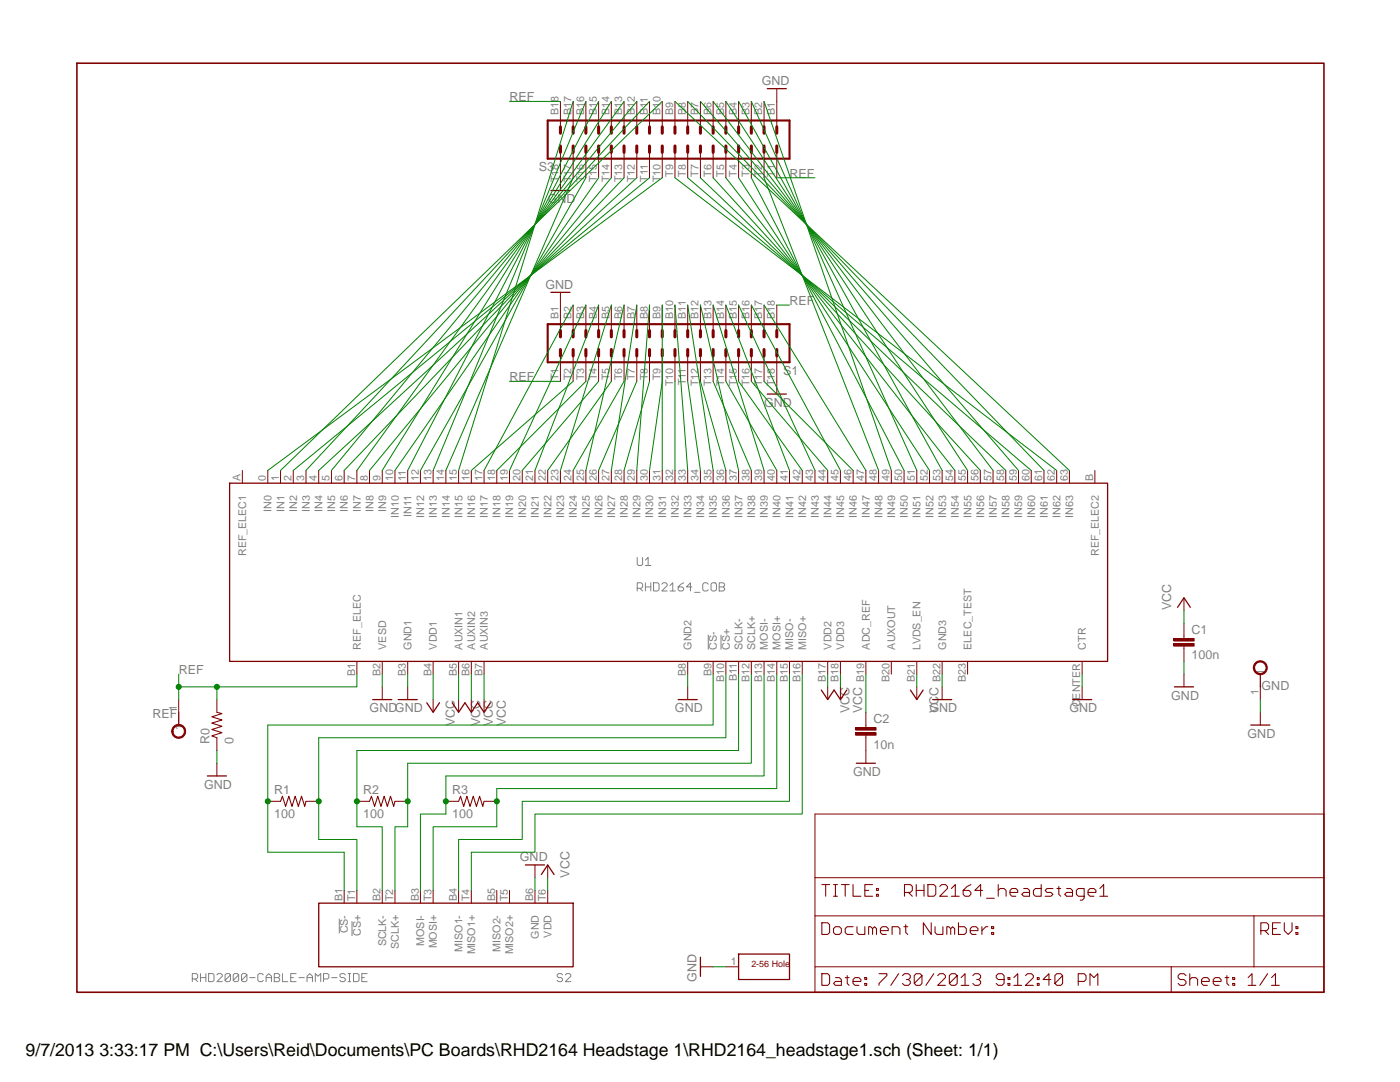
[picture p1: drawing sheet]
<svg xmlns="http://www.w3.org/2000/svg" width="279mm" height="216mm" viewBox="0 0 279 216" stroke-linecap="round" stroke-linejoin="round" font-family="sans-serif">
<defs><g id="words">
<text font-size="3.5" x="5.1" y="210.6">9/7/2013 3:33:17 PM C:\Users\Reid\Documents\PC Boards\RHD2164 Headstage 1\RHD2164_headstage1.sch (Sheet: 1/1)</text>
<g font-size="2.5" fill="#808080">
<text x="152" y="16.9">GND</text>
<text x="101.7" y="20.2">REF</text>
<text x="107.5" y="34.2">S3</text>
<text x="157.6" y="35.5">REF</text>
<text x="109.3" y="40.6">GND</text>
<text x="108.8" y="57.6">GND</text>
<text x="157.6" y="60.9">REF</text>
<text x="101.7" y="76.1">REF</text>
<text x="156.3" y="74.8">S1</text>
<text x="152.5" y="81.2">GND</text>
<text x="233.7" y="121.8" transform="rotate(-90 233.7 121.8)">VCC</text>
<text x="237.8" y="131.6">100n</text>
<text x="237.8" y="126.5">C1</text>
<text x="35.7" y="134.5">REF</text>
<text x="251.8" y="137.7">GND</text>
<text x="30.4" y="143.3">REF</text>
<text x="73.8" y="142.1">GNDGND</text>
<text x="134.7" y="142.1">GND</text>
<text x="169.5" y="142.3" transform="rotate(-90 169.5 142.3)">VCC</text>
<text x="172" y="142.3" transform="rotate(-90 172 142.3)">VCC</text>
<text x="185.5" y="142.1">GND</text>
<text x="187.3" y="142.3" transform="rotate(-90 187.3 142.3)">VCC</text>
<text x="213.4" y="142.1">GND</text>
<text x="233.7" y="139.6">GND</text>
<text x="41.8" y="148.5" transform="rotate(-90 41.8 148.5)">R0</text>
<text x="46.6" y="148.5" transform="rotate(-90 46.6 148.5)">0</text>
<text x="90.8" y="144.9" transform="rotate(-90 90.8 144.9)">VCC</text>
<text x="95.8" y="144.9" transform="rotate(-90 95.8 144.9)">VCC</text>
<text x="98.4" y="144.9" transform="rotate(-90 98.4 144.9)">VCC</text>
<text x="100.9" y="144.9" transform="rotate(-90 100.9 144.9)">VCC</text>
<text x="174.3" y="144.3">C2</text>
<text x="174.3" y="149.4">10n</text>
<text x="249" y="147.2">GND</text>
<text x="170.3" y="154.8">GND</text>
<text x="40.7" y="157.4">GND</text>
<text x="54.7" y="158.4">R1</text>
<text x="72.5" y="158.4">R2</text>
<text x="90.3" y="158.4">R3</text>
<text x="54.7" y="163.2">100</text>
<text x="72.5" y="163.2">100</text>
<text x="90.3" y="163.2">100</text>
<text x="103.8" y="171.8">GND</text>
<text x="113.6" y="175.1" transform="rotate(-90 113.6 175.1)">VCC</text>
<text x="139" y="195.9" transform="rotate(-90 139 195.9)">GND</text>
</g>
<g font-size="2.1" fill="#808080">
<text x="111.5" y="23" transform="rotate(-90 111.5 23)">B18</text>
<text x="114" y="23" transform="rotate(-90 114 23)">B17</text>
<text x="116.6" y="23" transform="rotate(-90 116.6 23)">B16</text>
<text x="119.1" y="23" transform="rotate(-90 119.1 23)">B15</text>
<text x="121.6" y="23" transform="rotate(-90 121.6 23)">B14</text>
<text x="124.2" y="23" transform="rotate(-90 124.2 23)">B13</text>
<text x="126.7" y="23" transform="rotate(-90 126.7 23)">B12</text>
<text x="129.3" y="23" transform="rotate(-90 129.3 23)">B11</text>
<text x="131.8" y="23" transform="rotate(-90 131.8 23)">B10</text>
<text x="134.3" y="23" transform="rotate(-90 134.3 23)">B9</text>
<text x="136.9" y="23" transform="rotate(-90 136.9 23)">B8</text>
<text x="139.4" y="23" transform="rotate(-90 139.4 23)">B7</text>
<text x="142" y="23" transform="rotate(-90 142 23)">B6</text>
<text x="144.5" y="23" transform="rotate(-90 144.5 23)">B5</text>
<text x="147" y="23" transform="rotate(-90 147 23)">B4</text>
<text x="149.6" y="23" transform="rotate(-90 149.6 23)">B3</text>
<text x="152.1" y="23" transform="rotate(-90 152.1 23)">B2</text>
<text x="154.7" y="23" transform="rotate(-90 154.7 23)">B1</text>
<text x="134.3" y="35.2" transform="rotate(-90 134.3 35.2)">T9</text>
<text x="136.9" y="35.2" transform="rotate(-90 136.9 35.2)">T8</text>
<text x="139.4" y="35.2" transform="rotate(-90 139.4 35.2)">T7</text>
<text x="142" y="35.2" transform="rotate(-90 142 35.2)">T6</text>
<text x="144.5" y="35.2" transform="rotate(-90 144.5 35.2)">T5</text>
<text x="147" y="35.2" transform="rotate(-90 147 35.2)">T4</text>
<text x="149.6" y="35.2" transform="rotate(-90 149.6 35.2)">T3</text>
<text x="152.1" y="35.2" transform="rotate(-90 152.1 35.2)">T2</text>
<text x="154.7" y="35.2" transform="rotate(-90 154.7 35.2)">T1</text>
<text x="111.5" y="36.4" transform="rotate(-90 111.5 36.4)">T18</text>
<text x="114" y="36.4" transform="rotate(-90 114 36.4)">T17</text>
<text x="116.6" y="36.4" transform="rotate(-90 116.6 36.4)">T16</text>
<text x="119.1" y="36.4" transform="rotate(-90 119.1 36.4)">T15</text>
<text x="121.6" y="36.4" transform="rotate(-90 121.6 36.4)">T14</text>
<text x="124.2" y="36.4" transform="rotate(-90 124.2 36.4)">T13</text>
<text x="126.7" y="36.4" transform="rotate(-90 126.7 36.4)">T12</text>
<text x="129.3" y="36.3" transform="rotate(-90 129.3 36.3)">T11</text>
<text x="131.8" y="36.4" transform="rotate(-90 131.8 36.4)">T10</text>
<text x="111.5" y="63.6" transform="rotate(-90 111.5 63.6)">B1</text>
<text x="114" y="63.6" transform="rotate(-90 114 63.6)">B2</text>
<text x="116.6" y="63.6" transform="rotate(-90 116.6 63.6)">B3</text>
<text x="119.1" y="63.6" transform="rotate(-90 119.1 63.6)">B4</text>
<text x="121.6" y="63.6" transform="rotate(-90 121.6 63.6)">B5</text>
<text x="124.2" y="63.6" transform="rotate(-90 124.2 63.6)">B6</text>
<text x="126.7" y="63.6" transform="rotate(-90 126.7 63.6)">B7</text>
<text x="129.3" y="63.6" transform="rotate(-90 129.3 63.6)">B8</text>
<text x="131.8" y="63.6" transform="rotate(-90 131.8 63.6)">B9</text>
<text x="134.3" y="63.6" transform="rotate(-90 134.3 63.6)">B10</text>
<text x="136.9" y="63.6" transform="rotate(-90 136.9 63.6)">B11</text>
<text x="139.4" y="63.6" transform="rotate(-90 139.4 63.6)">B12</text>
<text x="142" y="63.6" transform="rotate(-90 142 63.6)">B13</text>
<text x="144.5" y="63.6" transform="rotate(-90 144.5 63.6)">B14</text>
<text x="147" y="63.6" transform="rotate(-90 147 63.6)">B15</text>
<text x="149.6" y="63.6" transform="rotate(-90 149.6 63.6)">B16</text>
<text x="152.1" y="63.6" transform="rotate(-90 152.1 63.6)">B17</text>
<text x="154.7" y="63.6" transform="rotate(-90 154.7 63.6)">B18</text>
<text x="111.5" y="75.9" transform="rotate(-90 111.5 75.9)">T1</text>
<text x="114" y="75.9" transform="rotate(-90 114 75.9)">T2</text>
<text x="116.6" y="75.9" transform="rotate(-90 116.6 75.9)">T3</text>
<text x="119.1" y="75.9" transform="rotate(-90 119.1 75.9)">T4</text>
<text x="121.6" y="75.9" transform="rotate(-90 121.6 75.9)">T5</text>
<text x="124.2" y="75.9" transform="rotate(-90 124.2 75.9)">T6</text>
<text x="126.7" y="75.9" transform="rotate(-90 126.7 75.9)">T7</text>
<text x="129.3" y="75.9" transform="rotate(-90 129.3 75.9)">T8</text>
<text x="131.8" y="75.9" transform="rotate(-90 131.8 75.9)">T9</text>
<text x="134.3" y="77" transform="rotate(-90 134.3 77)">T10</text>
<text x="136.9" y="76.9" transform="rotate(-90 136.9 76.9)">T11</text>
<text x="139.4" y="77" transform="rotate(-90 139.4 77)">T12</text>
<text x="142" y="77" transform="rotate(-90 142 77)">T13</text>
<text x="144.5" y="77" transform="rotate(-90 144.5 77)">T14</text>
<text x="147" y="77" transform="rotate(-90 147 77)">T15</text>
<text x="149.6" y="77" transform="rotate(-90 149.6 77)">T16</text>
<text x="152.1" y="77" transform="rotate(-90 152.1 77)">T17</text>
<text x="154.7" y="77" transform="rotate(-90 154.7 77)">T18</text>
<text x="48" y="96.1" transform="rotate(-90 48 96.1)">A</text>
<text x="53.1" y="96.1" transform="rotate(-90 53.1 96.1)">0</text>
<text x="55.6" y="96.1" transform="rotate(-90 55.6 96.1)">1</text>
<text x="58.2" y="96.1" transform="rotate(-90 58.2 96.1)">2</text>
<text x="60.7" y="96.1" transform="rotate(-90 60.7 96.1)">3</text>
<text x="63.2" y="96.1" transform="rotate(-90 63.2 96.1)">4</text>
<text x="65.8" y="96.1" transform="rotate(-90 65.8 96.1)">5</text>
<text x="68.3" y="96.1" transform="rotate(-90 68.3 96.1)">6</text>
<text x="70.9" y="96.1" transform="rotate(-90 70.9 96.1)">7</text>
<text x="73.4" y="96.1" transform="rotate(-90 73.4 96.1)">8</text>
<text x="75.9" y="96.1" transform="rotate(-90 75.9 96.1)">9</text>
<text x="78.5" y="96.1" transform="rotate(-90 78.5 96.1)">10</text>
<text x="81" y="96.1" transform="rotate(-90 81 96.1)">11</text>
<text x="83.6" y="96.1" transform="rotate(-90 83.6 96.1)">12</text>
<text x="86.1" y="96.1" transform="rotate(-90 86.1 96.1)">13</text>
<text x="88.6" y="96.1" transform="rotate(-90 88.6 96.1)">14</text>
<text x="91.2" y="96.1" transform="rotate(-90 91.2 96.1)">15</text>
<text x="93.7" y="96.1" transform="rotate(-90 93.7 96.1)">16</text>
<text x="96.3" y="96.1" transform="rotate(-90 96.3 96.1)">17</text>
<text x="98.8" y="96.1" transform="rotate(-90 98.8 96.1)">18</text>
<text x="101.3" y="96.1" transform="rotate(-90 101.3 96.1)">19</text>
<text x="103.9" y="96.1" transform="rotate(-90 103.9 96.1)">20</text>
<text x="106.4" y="96.1" transform="rotate(-90 106.4 96.1)">21</text>
<text x="108.9" y="96.1" transform="rotate(-90 108.9 96.1)">22</text>
<text x="111.5" y="96.1" transform="rotate(-90 111.5 96.1)">23</text>
<text x="114" y="96.1" transform="rotate(-90 114 96.1)">24</text>
<text x="116.6" y="96.1" transform="rotate(-90 116.6 96.1)">25</text>
<text x="119.1" y="96.1" transform="rotate(-90 119.1 96.1)">26</text>
<text x="121.6" y="96.1" transform="rotate(-90 121.6 96.1)">27</text>
<text x="124.2" y="96.1" transform="rotate(-90 124.2 96.1)">28</text>
<text x="126.7" y="96.1" transform="rotate(-90 126.7 96.1)">29</text>
<text x="129.3" y="96.1" transform="rotate(-90 129.3 96.1)">30</text>
<text x="131.8" y="96.1" transform="rotate(-90 131.8 96.1)">31</text>
<text x="134.3" y="96.1" transform="rotate(-90 134.3 96.1)">32</text>
<text x="136.9" y="96.1" transform="rotate(-90 136.9 96.1)">33</text>
<text x="139.4" y="96.1" transform="rotate(-90 139.4 96.1)">34</text>
<text x="142" y="96.1" transform="rotate(-90 142 96.1)">35</text>
<text x="144.5" y="96.1" transform="rotate(-90 144.5 96.1)">36</text>
<text x="147" y="96.1" transform="rotate(-90 147 96.1)">37</text>
<text x="149.6" y="96.1" transform="rotate(-90 149.6 96.1)">38</text>
<text x="152.1" y="96.1" transform="rotate(-90 152.1 96.1)">39</text>
<text x="154.7" y="96.1" transform="rotate(-90 154.7 96.1)">40</text>
<text x="157.2" y="96.1" transform="rotate(-90 157.2 96.1)">41</text>
<text x="159.7" y="96.1" transform="rotate(-90 159.7 96.1)">42</text>
<text x="162.3" y="96.1" transform="rotate(-90 162.3 96.1)">43</text>
<text x="164.8" y="96.1" transform="rotate(-90 164.8 96.1)">44</text>
<text x="167.4" y="96.1" transform="rotate(-90 167.4 96.1)">45</text>
<text x="169.9" y="96.1" transform="rotate(-90 169.9 96.1)">46</text>
<text x="172.4" y="96.1" transform="rotate(-90 172.4 96.1)">47</text>
<text x="175" y="96.1" transform="rotate(-90 175 96.1)">48</text>
<text x="177.5" y="96.1" transform="rotate(-90 177.5 96.1)">49</text>
<text x="180.1" y="96.1" transform="rotate(-90 180.1 96.1)">50</text>
<text x="182.6" y="96.1" transform="rotate(-90 182.6 96.1)">51</text>
<text x="185.1" y="96.1" transform="rotate(-90 185.1 96.1)">52</text>
<text x="187.7" y="96.1" transform="rotate(-90 187.7 96.1)">53</text>
<text x="190.2" y="96.1" transform="rotate(-90 190.2 96.1)">54</text>
<text x="192.8" y="96.1" transform="rotate(-90 192.8 96.1)">55</text>
<text x="195.3" y="96.1" transform="rotate(-90 195.3 96.1)">56</text>
<text x="197.8" y="96.1" transform="rotate(-90 197.8 96.1)">57</text>
<text x="200.4" y="96.1" transform="rotate(-90 200.4 96.1)">58</text>
<text x="202.9" y="96.1" transform="rotate(-90 202.9 96.1)">59</text>
<text x="205.5" y="96.1" transform="rotate(-90 205.5 96.1)">60</text>
<text x="208" y="96.1" transform="rotate(-90 208 96.1)">61</text>
<text x="210.5" y="96.1" transform="rotate(-90 210.5 96.1)">62</text>
<text x="213.1" y="96.1" transform="rotate(-90 213.1 96.1)">63</text>
<text x="218.1" y="96.1" transform="rotate(-90 218.1 96.1)">B</text>
<text x="54.2" y="102.1" transform="rotate(-90 54.2 102.1)">IN0</text>
<text x="56.7" y="102.1" transform="rotate(-90 56.7 102.1)">IN1</text>
<text x="59.3" y="102.1" transform="rotate(-90 59.3 102.1)">IN2</text>
<text x="61.8" y="102.1" transform="rotate(-90 61.8 102.1)">IN3</text>
<text x="64.4" y="102.1" transform="rotate(-90 64.4 102.1)">IN4</text>
<text x="66.9" y="102.1" transform="rotate(-90 66.9 102.1)">IN5</text>
<text x="69.4" y="102.1" transform="rotate(-90 69.4 102.1)">IN6</text>
<text x="72" y="102.1" transform="rotate(-90 72 102.1)">IN7</text>
<text x="74.5" y="102.1" transform="rotate(-90 74.5 102.1)">IN8</text>
<text x="77.1" y="102.1" transform="rotate(-90 77.1 102.1)">IN9</text>
<text x="79.6" y="103.3" transform="rotate(-90 79.6 103.3)">IN10</text>
<text x="82.1" y="103.1" transform="rotate(-90 82.1 103.1)">IN11</text>
<text x="84.7" y="103.3" transform="rotate(-90 84.7 103.3)">IN12</text>
<text x="87.2" y="103.3" transform="rotate(-90 87.2 103.3)">IN13</text>
<text x="89.7" y="103.3" transform="rotate(-90 89.7 103.3)">IN14</text>
<text x="92.3" y="103.3" transform="rotate(-90 92.3 103.3)">IN15</text>
<text x="94.8" y="103.3" transform="rotate(-90 94.8 103.3)">IN16</text>
<text x="97.4" y="103.3" transform="rotate(-90 97.4 103.3)">IN17</text>
<text x="99.9" y="103.3" transform="rotate(-90 99.9 103.3)">IN18</text>
<text x="102.4" y="103.3" transform="rotate(-90 102.4 103.3)">IN19</text>
<text x="105" y="103.3" transform="rotate(-90 105 103.3)">IN20</text>
<text x="107.5" y="103.3" transform="rotate(-90 107.5 103.3)">IN21</text>
<text x="110.1" y="103.3" transform="rotate(-90 110.1 103.3)">IN22</text>
<text x="112.6" y="103.3" transform="rotate(-90 112.6 103.3)">IN23</text>
<text x="115.1" y="103.3" transform="rotate(-90 115.1 103.3)">IN24</text>
<text x="117.7" y="103.3" transform="rotate(-90 117.7 103.3)">IN25</text>
<text x="120.2" y="103.3" transform="rotate(-90 120.2 103.3)">IN26</text>
<text x="122.8" y="103.3" transform="rotate(-90 122.8 103.3)">IN27</text>
<text x="125.3" y="103.3" transform="rotate(-90 125.3 103.3)">IN28</text>
<text x="127.8" y="103.3" transform="rotate(-90 127.8 103.3)">IN29</text>
<text x="130.4" y="103.3" transform="rotate(-90 130.4 103.3)">IN30</text>
<text x="132.9" y="103.3" transform="rotate(-90 132.9 103.3)">IN31</text>
<text x="135.5" y="103.3" transform="rotate(-90 135.5 103.3)">IN32</text>
<text x="138" y="103.3" transform="rotate(-90 138 103.3)">IN33</text>
<text x="140.5" y="103.3" transform="rotate(-90 140.5 103.3)">IN34</text>
<text x="143.1" y="103.3" transform="rotate(-90 143.1 103.3)">IN35</text>
<text x="145.6" y="103.3" transform="rotate(-90 145.6 103.3)">IN36</text>
<text x="148.2" y="103.3" transform="rotate(-90 148.2 103.3)">IN37</text>
<text x="150.7" y="103.3" transform="rotate(-90 150.7 103.3)">IN38</text>
<text x="153.2" y="103.3" transform="rotate(-90 153.2 103.3)">IN39</text>
<text x="155.8" y="103.3" transform="rotate(-90 155.8 103.3)">IN40</text>
<text x="158.3" y="103.3" transform="rotate(-90 158.3 103.3)">IN41</text>
<text x="160.9" y="103.3" transform="rotate(-90 160.9 103.3)">IN42</text>
<text x="163.4" y="103.3" transform="rotate(-90 163.4 103.3)">IN43</text>
<text x="165.9" y="103.3" transform="rotate(-90 165.9 103.3)">IN44</text>
<text x="168.5" y="103.3" transform="rotate(-90 168.5 103.3)">IN45</text>
<text x="171" y="103.3" transform="rotate(-90 171 103.3)">IN46</text>
<text x="173.6" y="103.3" transform="rotate(-90 173.6 103.3)">IN47</text>
<text x="176.1" y="103.3" transform="rotate(-90 176.1 103.3)">IN48</text>
<text x="178.6" y="103.3" transform="rotate(-90 178.6 103.3)">IN49</text>
<text x="181.2" y="103.3" transform="rotate(-90 181.2 103.3)">IN50</text>
<text x="183.7" y="103.3" transform="rotate(-90 183.7 103.3)">IN51</text>
<text x="186.3" y="103.3" transform="rotate(-90 186.3 103.3)">IN52</text>
<text x="188.8" y="103.3" transform="rotate(-90 188.8 103.3)">IN53</text>
<text x="191.3" y="103.3" transform="rotate(-90 191.3 103.3)">IN54</text>
<text x="193.9" y="103.3" transform="rotate(-90 193.9 103.3)">IN55</text>
<text x="196.4" y="103.3" transform="rotate(-90 196.4 103.3)">IN56</text>
<text x="198.9" y="103.3" transform="rotate(-90 198.9 103.3)">IN57</text>
<text x="201.5" y="103.3" transform="rotate(-90 201.5 103.3)">IN58</text>
<text x="204" y="103.3" transform="rotate(-90 204 103.3)">IN59</text>
<text x="206.6" y="103.3" transform="rotate(-90 206.6 103.3)">IN60</text>
<text x="209.1" y="103.3" transform="rotate(-90 209.1 103.3)">IN61</text>
<text x="211.6" y="103.3" transform="rotate(-90 211.6 103.3)">IN62</text>
<text x="214.2" y="103.3" transform="rotate(-90 214.2 103.3)">IN63</text>
<text x="49.1" y="111" transform="rotate(-90 49.1 111)">REF_ELEC1</text>
<text x="219.3" y="111" transform="rotate(-90 219.3 111)">REF_ELEC2</text>
<text x="72" y="129.6" transform="rotate(-90 72 129.6)">REF_ELEC</text>
<text x="77" y="129.6" transform="rotate(-90 77 129.6)">VESD</text>
<text x="82.1" y="129.6" transform="rotate(-90 82.1 129.6)">GND1</text>
<text x="87.2" y="129.6" transform="rotate(-90 87.2 129.6)">VDD1</text>
<text x="92.3" y="129.6" transform="rotate(-90 92.3 129.6)">AUXIN1</text>
<text x="94.8" y="129.6" transform="rotate(-90 94.8 129.6)">AUXIN2</text>
<text x="97.4" y="129.6" transform="rotate(-90 97.4 129.6)">AUXIN3</text>
<text x="138" y="129.6" transform="rotate(-90 138 129.6)">GND2</text>
<text x="143.1" y="129.6" transform="rotate(-90 143.1 129.6)">CS-</text>
<text x="145.6" y="129.6" transform="rotate(-90 145.6 129.6)">CS+</text>
<text x="148.2" y="129.6" transform="rotate(-90 148.2 129.6)">SCLK-</text>
<text x="150.7" y="129.6" transform="rotate(-90 150.7 129.6)">SCLK+</text>
<text x="153.2" y="129.6" transform="rotate(-90 153.2 129.6)">MOSI-</text>
<text x="155.8" y="129.6" transform="rotate(-90 155.8 129.6)">MOSI+</text>
<text x="158.3" y="129.6" transform="rotate(-90 158.3 129.6)">MISO-</text>
<text x="160.9" y="129.6" transform="rotate(-90 160.9 129.6)">MISO+</text>
<text x="165.9" y="129.6" transform="rotate(-90 165.9 129.6)">VDD2</text>
<text x="168.5" y="129.6" transform="rotate(-90 168.5 129.6)">VDD3</text>
<text x="173.6" y="129.6" transform="rotate(-90 173.6 129.6)">ADC_REF</text>
<text x="178.6" y="129.6" transform="rotate(-90 178.6 129.6)">AUXOUT</text>
<text x="183.7" y="129.6" transform="rotate(-90 183.7 129.6)">LVDS_EN</text>
<text x="188.8" y="129.6" transform="rotate(-90 188.8 129.6)">GND3</text>
<text x="193.9" y="129.6" transform="rotate(-90 193.9 129.6)">ELEC_TEST</text>
<text x="216.7" y="129.6" transform="rotate(-90 216.7 129.6)">CTR</text>
<text x="70.9" y="134.9" transform="rotate(-90 70.9 134.9)">B1</text>
<text x="75.9" y="134.9" transform="rotate(-90 75.9 134.9)">B2</text>
<text x="81" y="134.9" transform="rotate(-90 81 134.9)">B3</text>
<text x="86.1" y="134.9" transform="rotate(-90 86.1 134.9)">B4</text>
<text x="91.2" y="134.9" transform="rotate(-90 91.2 134.9)">B5</text>
<text x="93.7" y="134.9" transform="rotate(-90 93.7 134.9)">B6</text>
<text x="96.3" y="134.9" transform="rotate(-90 96.3 134.9)">B7</text>
<text x="136.9" y="134.9" transform="rotate(-90 136.9 134.9)">B8</text>
<text x="142" y="134.9" transform="rotate(-90 142 134.9)">B9</text>
<text x="144.5" y="136.1" transform="rotate(-90 144.5 136.1)">B10</text>
<text x="147" y="136" transform="rotate(-90 147 136)">B11</text>
<text x="149.6" y="136.1" transform="rotate(-90 149.6 136.1)">B12</text>
<text x="152.1" y="136.1" transform="rotate(-90 152.1 136.1)">B13</text>
<text x="154.7" y="136.1" transform="rotate(-90 154.7 136.1)">B14</text>
<text x="157.2" y="136.1" transform="rotate(-90 157.2 136.1)">B15</text>
<text x="159.7" y="136.1" transform="rotate(-90 159.7 136.1)">B16</text>
<text x="164.8" y="136.1" transform="rotate(-90 164.8 136.1)">B17</text>
<text x="167.4" y="136.1" transform="rotate(-90 167.4 136.1)">B18</text>
<text x="172.4" y="136.1" transform="rotate(-90 172.4 136.1)">B19</text>
<text x="177.5" y="136.1" transform="rotate(-90 177.5 136.1)">B20</text>
<text x="182.6" y="136.1" transform="rotate(-90 182.6 136.1)">B21</text>
<text x="187.7" y="136.1" transform="rotate(-90 187.7 136.1)">B22</text>
<text x="192.8" y="136.1" transform="rotate(-90 192.8 136.1)">B23</text>
<text x="252.3" y="134.7" transform="rotate(-90 252.3 134.7)">1</text>
<text x="35.3" y="141.8" transform="rotate(-90 35.3 141.8)">1</text>
<text x="215.6" y="141.1" transform="rotate(-90 215.6 141.1)">CENTER</text>
<text x="251.2" y="138.6" transform="rotate(-90 251.2 138.6)">1</text>
<text x="36.4" y="145.6" transform="rotate(-90 36.4 145.6)">1</text>
<text x="68.3" y="179.9" transform="rotate(-90 68.3 179.9)">B1</text>
<text x="70.9" y="179.9" transform="rotate(-90 70.9 179.9)">T1</text>
<text x="75.9" y="179.9" transform="rotate(-90 75.9 179.9)">B2</text>
<text x="78.5" y="179.9" transform="rotate(-90 78.5 179.9)">T2</text>
<text x="83.6" y="179.9" transform="rotate(-90 83.6 179.9)">B3</text>
<text x="86.1" y="179.9" transform="rotate(-90 86.1 179.9)">T3</text>
<text x="91.2" y="179.9" transform="rotate(-90 91.2 179.9)">B4</text>
<text x="93.7" y="179.9" transform="rotate(-90 93.7 179.9)">T4</text>
<text x="98.8" y="179.9" transform="rotate(-90 98.8 179.9)">B5</text>
<text x="101.3" y="179.9" transform="rotate(-90 101.3 179.9)">T5</text>
<text x="106.4" y="179.9" transform="rotate(-90 106.4 179.9)">B6</text>
<text x="108.9" y="179.9" transform="rotate(-90 108.9 179.9)">T6</text>
<text x="69.4" y="186.2" transform="rotate(-90 69.4 186.2)">CS-</text>
<text x="72" y="186.8" transform="rotate(-90 72 186.8)">CS+</text>
<text x="77.1" y="188.8" transform="rotate(-90 77.1 188.8)">SCLK-</text>
<text x="79.6" y="189.4" transform="rotate(-90 79.6 189.4)">SCLK+</text>
<text x="84.7" y="188.7" transform="rotate(-90 84.7 188.7)">MOSI-</text>
<text x="87.2" y="189.3" transform="rotate(-90 87.2 189.3)">MOSI+</text>
<text x="92.3" y="189.9" transform="rotate(-90 92.3 189.9)">MISO1-</text>
<text x="94.8" y="190.4" transform="rotate(-90 94.8 190.4)">MISO1+</text>
<text x="99.9" y="189.9" transform="rotate(-90 99.9 189.9)">MISO2-</text>
<text x="102.4" y="190.4" transform="rotate(-90 102.4 190.4)">MISO2+</text>
<text x="107.5" y="187.3" transform="rotate(-90 107.5 187.3)">GND</text>
<text x="110.1" y="187.1" transform="rotate(-90 110.1 187.1)">VDD</text>
<text x="145.9" y="192.6">1</text>
</g>
<text font-size="1.8" fill="#800000" x="149.9" y="192.9">2-56 Hole</text>
</g></defs>
<g fill="none" stroke="#808080" stroke-width=".2">
<path d="M127.2 111.2v1.4l.2 .2h.6l.2-.2v-1.4M127.2 117.4h.8l.2-.3v-.5l-.2-.3h-.8v1.6M127.7 117.4l.5 .5M128.8 111.8l.5-.6v1.6M128.8 112.8h1.1M128.8 116.3v1.6M128.8 117.1h1.1M129.9 116.3v1.6M130.4 116.3h.9l.2 .3v1.1l-.2 .2h-.9zM132.1 116.6l.2-.3h.6l.3 .3v.2l-1.1 1.1h1.1M133.7 116.8l.6-.5v1.6M133.7 117.9h1.1"/>
<path d="M136.4 116.3l-.5 .3-.6 .5v.6l.3 .2h.6l.2-.2v-.3l-.2-.3h-.9M138.1 117.1h-1.1l.8-.8v1.6M138.6 118.2h1.1M141.4 116.6l-.3-.3h-.6l-.2 .3v1.1l.2 .2h.6l.3-.2M142.2 116.3h.5l.3 .3v1.1l-.3 .2h-.5l-.3-.2v-1.1zM143.5 116.3h.8l.3 .3v.2l-.3 .3 .3 .3v.3l-.3 .2h-.8zM143.5 117.1h.8M141.4 126.7v2.9M143.9 126.7v2.9M38.4 195.3h.8l.3-.2v-.6l-.3-.2h-.8v1.6M38.9 195.3l.6 .6M40 194.3v1.6"/>
<path d="M40 195.1h1.1M41.1 194.3v1.6M41.6 194.3h.9l.2 .2v1.1l-.2 .3h-.9zM43.3 194.5l.2-.2h.6l.3 .2v.3l-1.1 1.1h1.1M46 194.5l-1.1 1.1 .3 .3h.5l.3-.3v-1.1l-.3-.2h-.5l-.3 .2v1.1M47.6 194.5l-1.1 1.1 .3 .3h.6l.2-.3v-1.1l-.2-.2h-.6l-.3 .2v1.1M49.3 194.5l-1.1 1.1 .3 .3h.5l.3-.3v-1.1l-.3-.2h-.5l-.3 .2v1.1M49.8 195.1h1.1M52.5 194.5l-.2-.2h-.6l-.2 .2v1.1l.2 .3h.6l.2-.3M53.1 195.9v-1.1l.5-.5 .6 .5v1.1M53.1 195.1h1.1M54.7 194.3h.8l.3 .2v.3l-.3 .3 .3 .2v.3l-.3 .3h-.8z"/>
<path d="M54.7 195.1h.8M56.4 194.3v1.6h1M58 195.1h.5M59.1 194.3h-1.1v1.6h1.1M59.6 195.1h1.1M61.3 195.9v-1.1l.5-.5 .6 .5v1.1M61.3 195.1h1.1M62.9 195.9v-1.6l.6 .5 .5-.5v1.6M64.6 195.3h.8l.2-.2v-.6l-.2-.2h-.8v1.6M66.2 195.1h1.1M67.7 183.3v2.9M68.9 194.5l-.3-.2h-.5l-.3 .2v.3l.3 .3h.5l.3 .2v.3l-.3 .3h-.5l-.3-.3"/>
<path d="M69.5 195.9h.5M69.5 194.3h.5M69.7 194.3v1.6M70.3 183.8v3M70.5 194.3h.9l.2 .2v1.1l-.2 .3h-.9zM72.2 195.1h.5M73.3 194.3h-1.1v1.6h1.1M112.3 194.5l-.3-.2h-.5l-.3 .2v.3l.3 .3h.5l.3 .2v.3l-.3 .3h-.5l-.3-.3M112.8 194.5l.3-.2h.5l.3 .2v.3l-1.1 1.1h1.1"/>
</g>
<path d="M15.3 12.6h248.9v185.4h-248.9z" fill="none" stroke="#800000" stroke-width=".32"/>
<g fill="none" stroke="#800000" stroke-width=".2">
<path d="M86.4 139.6v2.5M236.3 126.9v.5M236.3 128.9v.5M53.4 159.9h2.6M61.1 159.9h2.5M71.2 159.9h2.5M78.8 159.9h2.6M89 159.9h2.5M96.6 159.9h2.5M106.8 172.6v2.5M162.6 175.1h101.6M162.6 182.8h101.6"/>
<path d="M162.6 192.9v-30.5h101.6v30.5M233.7 192.9v5.1M233.7 192.9h16.6M250.3 192.9h13.9v5.1h-101.6v-5.1h71.1M250.3 182.8v10.1"/>
</g>
<g fill="none" stroke="#800000" stroke-width=".21">
<path d="M56 159.9l.4-1 .6 2 .6-2 .7 2 .6-2 .6 2 .7-2 .6 2 .3-1M73.7 159.9l.4-1 .7 2 .6-2 .6 2 .7-2 .6 2 .6-2 .7 2 .2-1M91.5 159.9l.4-1 .6 2 .7-2 .6 2 .6-2 .7 2 .6-2 .7 2 .2-1M164 176.5h1.6M164.8 176.5v2.3M166.3 176.5h.8M166.3 178.8h.8M166.7 176.5v2.3M167.9 176.5h1.6M168.7 176.5v2.3M170.2 176.5v2.3h1.6M172.6 177.7h.8"/>
<path d="M174.1 176.5h-1.5v2.3h1.5M174.9 177.3h.4v.4h-.4zM174.9 178.5h.4v.3h-.4zM180.5 178.1h1.2l.4-.4v-.8l-.4-.4h-1.2v2.3M181.3 178.1l.8 .7M182.9 177.7h1.5M182.9 176.5v2.3M184.4 176.5v2.3M185.2 176.5h1.2l.4 .4v1.6l-.4 .3h-1.2zM187.5 176.9l.4-.4h.8l.4 .4v.4l-1.6 1.5h1.6M189.9 177.3l.7-.8v2.3M189.9 178.8h1.5"/>
<path d="M193.8 176.5l-.8 .4-.8 .8v.8l.4 .3h.8l.4-.3v-.4l-.4-.4h-1.2M196.1 177.7h-1.6l1.2-1.2v2.3M196.9 179.2h1.5M199.2 177.7l.4-.4h.8l.4 .4v1.1M199.2 176.5v2.3M201.6 178.1h1.5v-.4l-.4-.4h-.7l-.4 .4v.8l.4 .3h.7M204.3 177.3h.8l.4 .4v1.1h-1.2l-.4-.3 .4-.4h1.2M207.8 176.5v2.3h-1.2l-.4-.3v-.8l.4-.4h1.2M210.1 177.3h-1.1l-.4 .4 .4 .4h.7l.4 .4-.4 .3h-1.1M210.9 177.3h.8M211.3 176.9v1.6l.4 .3M212.9 177.3h.7l.4 .4v1.1h-1.1l-.4-.3 .4-.4h1.1"/>
<path d="M216.4 178.8h-1.2l-.4-.3v-.8l.4-.4h1.2v1.9l-.4 .4h-.4M217.1 178.1h1.6v-.4l-.4-.4h-.7l-.5 .4v.8l.5 .3h.7M219.5 177.3l.8-.8v2.3M219.5 178.8h1.5M164 184.1h1.2l.4 .4v1.6l-.4 .4h-1.2zM164 194.3h1.2l.4 .4v1.5l-.4 .4h-1.2zM166.7 184.9h.8l.4 .4v.8l-.4 .4h-.8l-.4-.4v-.8zM166.7 195.1h.8l.4 .4v1.1h-1.2l-.4-.4 .4-.4h1.2M168.7 195.1h.8M169.1 194.7v1.5l.4 .4M170.2 184.9h-1.1l-.4 .4v.8l.4 .4h1.1M170.2 195.8h1.6v-.3l-.4-.4h-.8l-.4 .4v.7l.4 .4h.8"/>
<path d="M171 184.9v1.2l.4 .4h1.2v-1.6M172.6 195.1h.4v.4h-.4zM172.6 196.2h.4v.4h-.4zM173.4 186.5v-1.6h.4l.3 .4v1.2M174.1 185.3l.4-.4 .4 .4v1.2M175.4 194.3h1.6v.4l-1.6 1.5v.4M175.7 185.7h1.6v-.4l-.4-.4h-.8l-.4 .4v.8l.4 .4h.8M178 186.5v-1.6h1.2l.4 .4v1.2M179.3 194.3l-1.5 2.3M180.1 194.7l.4-.4h.8l.4 .4v.4l-.4 .4h-.4M180.4 184.9h.8M180.8 184.5v1.6l.4 .4"/>
<path d="M181.3 195.5l.4 .3v.4l-.4 .4h-.8l-.4-.4M184 194.7l-1.5 1.5 .3 .4h.8l.4-.4v-1.5l-.4-.4h-.8l-.3 .4v1.5M185.8 184.1v2.4l-1.5-2.4v2.4M186.4 194.3l-1.6 2.3M186.6 184.9v1.2l.4 .4h1.2v-1.6M187.1 194.7l.4-.4h.8l.4 .4v.4l-1.6 1.5h1.6M189 186.5v-1.6h.3l.4 .4v1.2M189.7 185.3l.4-.4 .4 .4v1.2M191 194.7l-1.5 1.5 .4 .4h.7l.4-.4v-1.5l-.4-.4h-.7l-.4 .4v1.5M191.3 184.1v2.4h1.2l.3-.4v-.8l-.3-.4h-1.2M191.8 195.1l.8-.8v2.3M191.8 196.6h1.6"/>
<path d="M193.6 185.7h1.6v-.4l-.4-.4h-.8l-.4 .4v.8l.4 .4h.8M194.1 194.7l.4-.4h.8l.4 .4v.4l-.4 .4h-.4M195.3 195.5l.4 .3v.4l-.4 .4h-.8l-.4-.4M196 184.9v1.6M197.1 184.9h-.4l-.7 .8M197.9 184.9h.4v.4h-.4zM197.9 186.1h.4v.4h-.4zM200.4 195.5h-1.2l-.4-.4v-.4l.4-.4h.8l.4 .4v1.5l-.4 .4h-.8l-.4-.4M201.2 195.1h.3v.4h-.3zM201.2 196.2h.3v.4h-.3zM202.3 195.1l.8-.8v2.3M202.3 196.6h1.6"/>
<path d="M204.7 194.7l.4-.4h.7l.4 .4v.4l-1.5 1.5h1.5M207 195.1h.4v.4h-.4zM207 196.2h.4v.4h-.4zM209.7 195.5h-1.5l1.1-1.2v2.3M212.1 194.7l-1.6 1.5 .4 .4h.8l.4-.4v-1.5l-.4-.4h-.8l-.4 .4v1.5M215.2 195.8h1.2l.3-.3v-.8l-.3-.4h-1.2v2.3M217.5 196.6v-2.3l.8 .8 .8-.8v2.3M236.7 194.7l-.4-.4h-.8l-.4 .4v.4l.4 .4h.8l.4 .3v.4l-.4 .4h-.8l-.4-.4M237.4 195.5l.4-.4h.8l.4 .4v1.1M237.4 194.3v2.3M239.8 195.8h1.5v-.3l-.3-.4h-.8l-.4 .4v.7l.4 .4h.8M242.1 195.8h1.6v-.3l-.4-.4h-.8l-.4 .4v.7l.4 .4h.8"/>
<path d="M244.5 195.1h.8M244.9 194.7v1.5l.4 .4M246 195.1h.4v.4h-.4zM246 196.2h.4v.4h-.4zM249.1 195.1l.8-.8v2.3M249.1 196.6h1.5M251.6 185.7h1.2l.4-.4v-.8l-.4-.4h-1.2v2.4M252.4 185.7l.8 .8M253 194.3l-1.6 2.3M253.8 195.1l.8-.8v2.3M253.8 196.6h1.5M254 185.3h.7"/>
<path d="M255.5 184.1h-1.5v2.4h1.5M256.3 184.1v1.6l.8 .8 .8-.8v-1.6M258.6 184.9h.4v.4h-.4zM258.6 186.1h.4v.4h-.4z"/>
</g>
<path d="M85.2 140.2l1.2 1.9 1.3-1.9M104.9 172.6h3.8" fill="none" stroke="#800000" stroke-width=".25"/>
<path d="M234.3 127.4h4v.5h-4z" fill="#800000"/>
<path d="M234.3 127.4h4v.5h-4zM234.3 127.4h.1" fill="none" stroke="#800000" stroke-width=".2"/>
<path d="M234.3 128.4h4v.5h-4z" fill="#800000"/>
<path d="M236.3 119.3v2.5M234.3 128.4h4v.5h-4zM234.3 128.4h.1M236.3 124.4v2.5M236.3 129.4v2.6M236.3 134.5v2.6M172.8 144.7v.5M172.8 146.7v.5" fill="none" stroke="#800000" stroke-width=".2"/>
<path d="M234.4 137.1h3.8M235 121.2l1.3-1.9 1.3 1.9" fill="none" stroke="#800000" stroke-width=".25"/>
<path d="M170.8 145.2h4v.5h-4z" fill="#800000"/>
<path d="M170.8 145.2h4v.5h-4zM170.8 145.2h.1" fill="none" stroke="#800000" stroke-width=".2"/>
<path d="M170.8 146.2h4v.5h-4z" fill="#800000"/>
<g fill="none" stroke="#800000" stroke-width=".2">
<path d="M170.8 146.2h4v.5h-4zM170.8 146.2h.1M172.8 142.1v2.6M172.8 147.2v5.1M68.7 177.7v2.5M71.2 177.7v2.5M76.3 177.7v2.5M78.8 177.7v2.5M83.9 177.7v2.5M86.4 177.7v2.5M91.5 177.7v2.5M94.1 177.7v2.5"/>
<path d="M99.1 177.7v2.5M101.7 177.7v2.5M106.8 177.7v2.5M109.3 172.6v2.5M109.3 177.7v2.5M139.8 192.9h2.5M144.9 192.9h2.5"/>
</g>
<path d="M251.5 134.5v2.6M170.9 152.3h3.8M108 174.5l1.3-1.9 1.3 1.9M63.6 180.2h50.8v12.7h-50.8zM139.8 191v3.8M147.4 190.4h10.2v5.1h-10.2z" fill="none" stroke="#800000" stroke-width=".25"/>
<path d="M250.7 132.1a1.39 1.39 0 0 1 2.1 .5 1.39 1.39 0 0 1-1 2 1.39 1.39 0 0 1-1.7-1.4h.3a1.14 1.14 0 0 1 1.6-1 1.14 1.14 0 0 1 .3 1.9 1.14 1.14 0 0 1-1.9-.6v-.3h-.3l.1-.3z" fill-rule="evenodd" fill="#800000"/>
<g fill="none" stroke="#800000" stroke-width=".2">
<path d="M48.4 93.9v2.5M53.4 93.9v2.5M56 93.9v2.5M58.5 93.9v2.5M61.1 93.9v2.5M63.6 93.9v2.5M66.1 93.9v2.5M68.7 93.9v2.5M71.2 93.9v2.5M73.7 93.9v2.5M76.3 93.9v2.5M78.8 93.9v2.5"/>
<path d="M81.4 93.9v2.5M83.9 93.9v2.5M86.4 93.9v2.5M89 93.9v2.5M91.5 93.9v2.5M94.1 93.9v2.5M96.6 93.9v2.5M99.1 93.9v2.5M101.7 93.9v2.5M104.2 93.9v2.5M106.8 93.9v2.5M109.3 93.9v2.5"/>
<path d="M111.8 93.9v2.5M114.4 93.9v2.5M116.9 93.9v2.5M119.5 93.9v2.5M122 93.9v2.5M124.5 93.9v2.5M127.1 93.9v2.5M129.6 93.9v2.5M132.2 93.9v2.5M134.7 93.9v2.5M137.2 93.9v2.5M139.8 93.9v2.5"/>
<path d="M142.3 93.9v2.5M144.9 93.9v2.5M147.4 93.9v2.5M149.9 93.9v2.5M152.5 93.9v2.5M155 93.9v2.5M157.6 93.9v2.5M160.1 93.9v2.5M162.6 93.9v2.5M165.2 93.9v2.5M167.7 93.9v2.5M170.3 93.9v2.5"/>
<path d="M172.8 93.9v2.5M175.3 93.9v2.5M177.9 93.9v2.5M180.4 93.9v2.5M183 93.9v2.5M185.5 93.9v2.5M188 93.9v2.5M190.6 93.9v2.5M193.1 93.9v2.5M195.6 93.9v2.5M198.2 93.9v2.5M200.7 93.9v2.5"/>
<path d="M203.3 93.9v2.5M205.8 93.9v2.5M208.3 93.9v2.5M210.9 93.9v2.5M213.4 93.9v2.5M218.5 93.9v2.5M71.2 132v2.5M76.3 137.1v2.5M76.3 132v2.5M81.4 132v2.5M81.4 137.1v2.5M86.4 132v2.5"/>
<path d="M91.5 132v2.5M94.1 132v2.5M96.6 132v2.5M137.2 132v2.5M137.2 137.1v2.5M142.3 132v2.5M144.9 132v2.5M147.4 132v2.5M149.9 132v2.5M152.5 132v2.5M155 132v2.5M157.6 132v2.5"/>
<path d="M160.1 132v2.5M165.2 137.1v2.5M165.2 132v2.5M167.7 137.1v2.5M167.7 132v2.5M172.8 132v2.5M177.9 132v2.5M183 137.1v2.5M183 132v2.5M188 132v2.5M188 137.1v2.5M193.1 132v2.5"/>
<path d="M216 137.1v2.5M216 132v2.5M250.7 132.1a1.39 1.39 0 0 1 2.1 .5 1.39 1.39 0 0 1-1 2 1.39 1.39 0 0 1-1.7-1.4h.3a1.14 1.14 0 0 1 1.6-1 1.14 1.14 0 0 1 .3 1.9 1.14 1.14 0 0 1-1.9-.6v-.3h-.3l.1-.3zM251.5 137.1v2.5M251.5 142.1v2.6"/>
</g>
<path d="M45.8 96.4h175.2v35.6h-175.2zM74.4 139.6h3.8M79.5 139.6h3.8M135.3 139.6h3.8M163.9 137.7l1.3 1.9 1.3-1.9 1.2 1.9 1.3-1.9M181.7 137.7l1.3 1.9 1.2-1.9M186.1 139.6h3.8M214.1 139.6h3.8M35.7 142.1v2.6M249.6 144.7h3.8" fill="none" stroke="#800000" stroke-width=".25"/>
<path d="M34.8 144.8a1.39 1.39 0 0 1 2.1 .5 1.39 1.39 0 0 1-.9 2 1.39 1.39 0 0 1-1.7-1.4h.2a1.14 1.14 0 0 1 1.6-1 1.14 1.14 0 0 1 .3 1.9 1.14 1.14 0 0 1-1.8-.6l-.1-.3h-.2v-.3z" fill-rule="evenodd" fill="#800000"/>
<g fill="none" stroke="#800000" stroke-width=".2">
<path d="M155 17.7v7.6M111.8 20.2v5.1M111.8 30.4v7.6M114.4 20.2v5.1M114.4 30.4v5.1M116.9 20.2v5.1M116.9 30.4v5.1M119.5 20.2v5.1M119.5 30.4v5.1M122 20.2v5.1M122 30.4v5.1M124.5 20.2v5.1"/>
<path d="M124.5 30.4v5.1M127.1 20.2v5.1M127.1 30.4v5.1M129.6 20.2v5.1M129.6 30.4v5.1M132.2 30.4v5.1M132.2 20.2v5.1M134.7 30.4v5.1M134.7 20.2v5.1M137.2 30.4v5.1M137.2 20.2v5.1M139.8 30.4v5.1"/>
<path d="M139.8 20.2v5.1M142.3 30.4v5.1M142.3 20.2v5.1M144.9 30.4v5.1M144.9 20.2v5.1M147.4 30.4v5.1M147.4 20.2v5.1M149.9 30.4v5.1M149.9 20.2v5.1M152.5 30.4v5.1M152.5 20.2v5.1M155 30.4v5.1"/>
<path d="M111.8 58.3v7.7M111.8 71v5.1M114.4 60.9v5.1M114.4 71v5.1M116.9 60.9v5.1M116.9 71v5.1M119.5 60.9v5.1M119.5 71v5.1M122 60.9v5.1M122 71v5.1M124.5 60.9v5.1M124.5 71v5.1"/>
<path d="M127.1 60.9v5.1M127.1 71v5.1M129.6 60.9v5.1M129.6 71v5.1M132.2 60.9v5.1M132.2 71v5.1M134.7 60.9v5.1M134.7 71v5.1M137.2 71v5.1M137.2 60.9v5.1M139.8 71v5.1M139.8 60.9v5.1"/>
<path d="M142.3 71v5.1M142.3 60.9v5.1M144.9 71v5.1M144.9 60.9v5.1M147.4 71v5.1M147.4 60.9v5.1M149.9 71v5.1M149.9 60.9v5.1M152.5 71v5.1M152.5 60.9v5.1M155 71v7.6M155 60.9v5.1"/>
<path d="M35.7 139.6v2.5M43.3 139.6v2.5M91.5 139.6v2.5M94.1 139.6v2.5M96.6 139.6v2.5M34.8 144.8a1.39 1.39 0 0 1 2.1 .5 1.39 1.39 0 0 1-.9 2 1.39 1.39 0 0 1-1.7-1.4h.2a1.14 1.14 0 0 1 1.6-1 1.14 1.14 0 0 1 .3 1.9 1.14 1.14 0 0 1-1.8-.6l-.1-.3h-.2v-.3zM43.3 147.2v2.6M43.3 152.3v2.5"/>
</g>
<path d="M109.3 24h48.3v7.7h-48.3zM109.3 64.7h48.3v7.6h-48.3z" fill="none" stroke="#800000" stroke-width=".42"/>
<g fill="none" stroke="#800000" stroke-width=".61">
<path d="M111.8 25.3v1.3M111.8 29.1v1.3M114.4 25.3v1.3M114.4 29.1v1.3M116.9 25.3v1.3M116.9 29.1v1.3M119.5 25.3v1.3M119.5 29.1v1.3M122 25.3v1.3M122 29.1v1.3M124.5 25.3v1.3M124.5 29.1v1.3"/>
<path d="M127.1 25.3v1.3M127.1 29.1v1.3M129.6 25.3v1.3M129.6 29.1v1.3M132.2 29.1v1.3M132.2 25.3v1.3M134.7 29.1v1.3M134.7 25.3v1.3M137.2 29.1v1.3M137.2 25.3v1.3M139.8 29.1v1.3M139.8 25.3v1.3"/>
<path d="M142.3 29.1v1.3M142.3 25.3v1.3M144.9 29.1v1.3M144.9 25.3v1.3M147.4 25.3v1.3M147.4 29.1v1.3M149.9 25.3v1.3M149.9 29.1v1.3M152.5 25.3v1.3M152.5 29.1v1.3M155 25.3v1.3M155 29.1v1.3"/>
<path d="M111.8 69.7v1.3M111.8 66v1.2M114.4 69.7v1.3M114.4 66v1.2M116.9 69.7v1.3M116.9 66v1.2M119.5 69.7v1.3M119.5 66v1.2M122 66v1.2M122 69.7v1.3M124.5 66v1.2M124.5 69.7v1.3"/>
<path d="M127.1 66v1.2M127.1 69.7v1.3M129.6 66v1.2M129.6 69.7v1.3M132.2 66v1.2M132.2 69.7v1.3M134.7 66v1.2M134.7 69.7v1.3M137.2 69.7v1.3M137.2 66v1.2M139.8 69.7v1.3M139.8 66v1.2"/>
<path d="M142.3 69.7v1.3M142.3 66v1.2M144.9 69.7v1.3M144.9 66v1.2M147.4 69.7v1.3M147.4 66v1.2M149.9 69.7v1.3M149.9 66v1.2M152.5 69.7v1.3M152.5 66v1.2M155 69.7v1.3M155 66v1.2"/>
</g>
<path d="M153.1 17.7h3.8M109.9 38h3.8M109.9 58.3h3.8M153.1 78.6h3.8M41.4 154.8h3.8M90.3 140.2l1.2 1.9 1.3-1.9 1.3 1.9 1.2-1.9 1.3 1.9 1.3-1.9" fill="none" stroke="#800000" stroke-width=".25"/>
<path d="M43.3 142.1l1 .3-2 .6 2 .7-2 .6 2 .6-2 .7 2 .6-2 .6 1 .4" fill="none" stroke="#800000" stroke-width=".21"/>
<g fill="none" stroke="#008000" stroke-width=".2">
<path d="M76.3 134.5v2.6M81.4 134.5v2.6M86.4 134.5v5.1M91.5 134.5v5.1M94.1 134.5v5.1M96.6 134.5v5.1M137.2 134.5v2.6M165.2 134.5v2.6M167.7 134.5v2.6M183 134.5v2.6M188 134.5v2.6M216 134.5v2.6"/>
<path d="M236.3 121.8v2.6M236.3 132v2.5M251.5 139.6v2.5M43.3 149.8v2.5M53.4 144.7v25.4M106.8 175.1v2.6M109.3 175.1v2.6M142.3 192.9h2.6"/>
</g>
<circle cx="53.4" cy="159.9" r=".51" fill="#008000"/>
<g fill="none" stroke="#008000" stroke-width=".2">
<path d="M142.3 134.5v10.2h-88.9M63.6 147.2v20.3M53.4 170.1h15.3v7.6"/>
<circle cx="53.4" cy="159.9" r=".51"/>
</g>
<circle cx="63.6" cy="159.9" r=".51" fill="#008000"/>
<g fill="none" stroke="#008000" stroke-width=".2">
<path d="M144.9 134.5v12.7h-81.3M71.2 149.8v15.2M63.6 167.5h7.6v10.2"/>
<circle cx="63.6" cy="159.9" r=".51"/>
</g>
<circle cx="71.2" cy="159.9" r=".51" fill="#008000"/>
<g fill="none" stroke="#008000" stroke-width=".2">
<path d="M147.4 134.5v15.3h-76.2M81.4 152.3v12.7M71.2 165h5.1v12.7"/>
<circle cx="71.2" cy="159.9" r=".51"/>
</g>
<circle cx="81.4" cy="159.9" r=".51" fill="#008000"/>
<g fill="none" stroke="#008000" stroke-width=".2">
<path d="M149.9 134.5v17.8h-68.5M89 154.8v7.6M81.4 165h-2.6v12.7"/>
<circle cx="81.4" cy="159.9" r=".51"/>
</g>
<circle cx="89" cy="159.9" r=".51" fill="#008000"/>
<g fill="none" stroke="#008000" stroke-width=".2">
<path d="M152.5 134.5v20.3h-63.5M99.1 157.4v7.6M89 162.4h-5.1v15.3"/>
<circle cx="89" cy="159.9" r=".51"/>
</g>
<circle cx="99.1" cy="159.9" r=".51" fill="#008000"/>
<g fill="none" stroke="#008000" stroke-width=".2">
<path d="M101.7 76.1h10.1M114.4 76.1l-20.3 17.8M114.4 60.9l-17.8 33M116.9 76.1l-17.8 17.8M116.9 60.9l-15.2 33M119.5 76.1l-15.3 17.8M119.5 60.9l-12.7 33M122 76.1l-12.7 17.8M122 60.9l-10.2 33M124.5 76.1l-10.1 17.8M124.5 60.9l-7.6 33M127.1 76.1l-7.6 17.8"/>
<path d="M127.1 60.9l-5.1 33M129.6 76.1l-5.1 17.8M129.6 60.9l-2.5 33M132.2 76.1l-2.6 17.8M132.2 60.9v33M134.7 76.1v17.8M134.7 60.9l2.5 33M137.2 76.1l2.6 17.8M137.2 60.9l5.1 33M139.8 76.1l5.1 17.8M139.8 60.9l7.6 33M142.3 76.1l7.6 17.8"/>
<path d="M142.3 60.9l10.2 33M144.9 76.1l10.1 17.8M144.9 60.9l12.7 33M147.4 76.1l12.7 17.8M147.4 60.9l15.2 33M149.9 76.1l15.3 17.8M149.9 60.9l17.8 33M152.5 76.1l17.8 17.8M152.5 60.9l20.3 33M155 60.9h2.6M35.7 134.5v5.1M71.2 134.5v2.6h-27.9"/>
<path d="M155 134.5v22.9h-55.9M157.6 134.5v25.4h-53.4v7.6h-12.7v10.2M160.1 134.5v27.9h-53.3v7.7h-12.7v7.6M172.8 134.5v7.6M99.1 165h-12.7v12.7"/>
<circle cx="99.1" cy="159.9" r=".51"/>
</g>
<circle cx="35.7" cy="137.1" r=".51" fill="#008000"/>
<g fill="none" stroke="#008000" stroke-width=".2">
<path d="M35.7 137.1h7.6v2.5"/>
<circle cx="35.7" cy="137.1" r=".51"/>
</g>
<circle cx="43.3" cy="137.1" r=".51" fill="#008000"/>
<g fill="none" stroke="#008000" stroke-width=".2">
<path d="M101.7 20.2h10.1M114.4 35.5l-25.4 58.4M114.4 20.2l-22.9 73.7M116.9 20.2l-30.5 73.7M116.9 35.5l-33 58.4M119.5 20.2l-38.1 73.7M119.5 35.5l-40.7 58.4M122 20.2l-45.7 73.7M122 35.5l-48.3 58.4M124.5 20.2l-53.3 73.7M124.5 35.5l-55.8 58.4M127.1 20.2l-61 73.7"/>
<path d="M127.1 35.5l-63.5 58.4M129.6 20.2l-68.5 73.7M129.6 35.5l-71.1 58.4M132.2 20.2l-76.2 73.7M132.2 35.5l-78.8 58.4M134.7 35.5l76.2 58.4M134.7 20.2l78.7 73.7M137.2 35.5l68.6 58.4M137.2 20.2l71.1 73.7M139.8 35.5l60.9 58.4M139.8 20.2l63.5 73.7M142.3 35.5l53.3 58.4"/>
<path d="M142.3 20.2l55.9 73.7M144.9 35.5l45.7 58.4M144.9 20.2l48.2 73.7M147.4 35.5l38.1 58.4M147.4 20.2l40.6 73.7M149.9 35.5l30.5 58.4M149.9 20.2l33.1 73.7M152.5 35.5l22.8 58.4M152.5 20.2l25.4 73.7M155 35.5h7.6"/>
<circle cx="43.3" cy="137.1" r=".51"/>
</g>
<use href="#words"/>
</svg>
